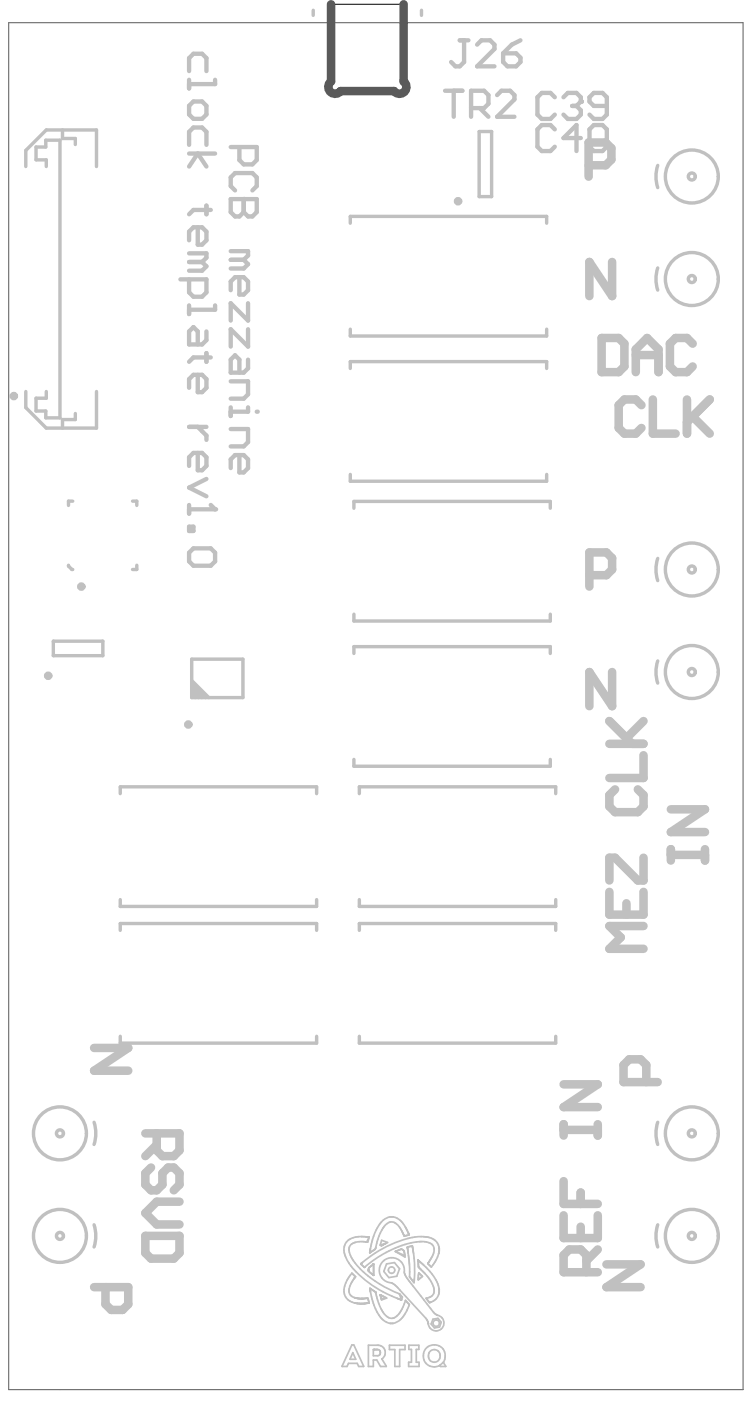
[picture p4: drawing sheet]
<svg xmlns="http://www.w3.org/2000/svg" width="147mm" height="273mm" viewBox="0 0 147 273" stroke-linecap="round" stroke-linejoin="round" font-family="sans-serif">
<path d="M64.4 .8h14.2v15.1a1.33 1.33 0 0 1 .1 2 1.33 1.33 0 0 1-2-.2h-10.4a1.33 1.33 0 0 1-2 .2 1.33 1.33 0 0 1 .1-2z" fill="none" stroke="#000" stroke-width=".19"/>
<g fill="none" stroke="#c0c0c0" stroke-width=".66">
<path d="M61 2v1M82 2v1M5 32.4v-3.1l4-4h9.8v7.1M9 32.4v-1.3h-2v-2.5h1.9v-1.3h2.8v54h-2.8v-1.3h-1.9v-2.5h2v-1.3M12.2 25.3v1.7h2.5v1.1M93.3 25.6h2.4v12.7h-2.4zM68.2 43.5v-1.4h38.2v1.4M5 76.2v3.1l4 4h9.8v-7.1M68.2 64.1v1.3h38.2v-1.3M68.2 71.7v-1.3h38.2v1.3M14.2 97.5h-.9v.9M14.7 80.5v1.2h-2.5v1.6"/>
<path d="M25.8 97.5h.8v.9M68.2 92.3v1.4h38.2v-1.4M68.9 98.9v-1.3h38.2v1.3M13.3 110v.2l.7 .7h.2M26.6 110v.9h-.8M68.9 119.5v1.4h38.2v-1.4M10.4 124.8h9.6v2.8h-9.6zM37.3 128.3h10v7.5h-10zM37.3 135.1l.7 .7M37.3 134.5l1.3 1.3M37.3 133.8l2 2M37.3 133.1l2.7 2.7"/>
<path d="M37.3 132.5l3.3 3.3M68.9 127.2v-1.3h38.2v1.3M23.4 154.5v-1.3h38.2v1.3M68.9 147.8v1.3h38.2v-1.3M69.9 154.5v-1.3h38.3v1.3M23.4 175.1v1.3h38.2v-1.3M69.9 175.1v1.3h38.3v-1.3M23.4 181.1v-1.3h38.2v1.3M69.9 181.1v-1.3h38.3v1.3M23.4 201.7v1.3h38.2v-1.3M69.9 201.7v1.3h38.3v-1.3"/>
</g>
<g fill="none" stroke="#c0c0c0" stroke-width=".33">
<path d="M76.5 236.9h-.6M78.9 238.8l.8 1.6-1 .2-.6-1.2M68.5 247.8l.7 .7-.3 .4M68.9 248.9l-.2 .2M69 248.8h.1M69.1 248.6h.1M69.2 248.5l-.1 .1M70.3 246h.1M70.3 246h-.1M70.3 246h-.1l.8 .7M70.3 240.7h.1M70.3 252.8h.1"/>
<path d="M70.5 245.8h-.1M70.5 252.8l1.1-.1 .2 .9M70.5 245.7l-.2 .3M70.7 240.7h.2M70.8 241.7h.6M71 246.7h.1M71.2 241.7h.1M71.2 253.7h-.3M71.2 240.7l.6 .1M71.3 240.7l.1 .1M71.7 247.2h.1M71.7 247.2v.1"/>
<path d="M71.7 240.8h.1M71.7 253.6h.1M71.8 240.8h.1M71.8 253.6h.1M71.8 253.6l-.8 .1M71.9 240.8l-.3 1-.2-.1M71.9 240.8l-.5 .9M71.9 247.6l.6 .5M72 243.7v.1M72.1 243.8h-.1M72.1 243l-.1 .8M72.1 243.7l-.1 .1"/>
<path d="M72.1 250.9l-.1-.1 .1 .7M72.1 250.9h.1M72.2 243.7l-.1 .1M72.2 250.9l.9 .6M72.5 248.1h.1M72.5 246.2l-.5 .4M72.6 246.2h.1M72.6 246.2h-.1M72.6 248.1v.1M72.6 246.1l-.1 .1M72.6 248.2h.1M72.6 246.1h.1"/>
<path d="M72.7 243.4l-.5 .3M72.7 246.1h-.1M72.7 248.2h.1M72.7 246.1h.1M72.7 246v2.2M73.1 251.6h.1M74 242.4h.1M74 252.2l.3 .8 1-.3-.2-.1M74.1 252.1l1 .5M74.4 242.4h.1M74.5 242.3l-.1 .1M74.5 242.3h.1"/>
<path d="M75.1 252.6l-.9 .2M75.2 242l-.7 .3M75.2 242l.2-.2-1.1-.4-.3 1M75.2 242l-1.2 .4M75.2 246l1.6-.2 1 1.2-.6 1.4-1.5 .3-1-1.2zM75.9 257.6h.6M76.9 243.6l1.9 .8M77.2 243.5h-.1M77.2 243.5l-.3 .1M77.2 252.7l.8 .3M77.7 251.8l.6 .7-.1 .5M77.7 251.8h.1"/>
<path d="M77.7 251.8l.5 1.2M77.9 251.2l5 5.4M78 253h.1M78.1 243.2l-.9 .3M78.1 253h.1M78.7 243.6l.1 1.1-1.9-1.1M78.9 253.1l.8 .8M79.3 242.7l.9-.2 .3 1.5M79.3 242.8h.1M79.3 242.8v.1M79.3 242.9h.1M79.3 242.9l.4 3.3"/>
<path d="M79.7 248.5l.9 1.2v-.7M79.8 249.6l4.6 5.8M80.3 242.7v.1M81.4 245.4l.1 1.2M81.4 245.3l1.2 1M81.4 245.3h.1M81.4 245.3l.1 .1M81.5 247.8l.7 .6-.8 .7M81.6 246.7l1.2 1.2M82.4 240.7h.2M82.9 252.7l.7 .9M83.4 257.6h.1"/>
<path d="M83.4 245.8h-.1M83.8 253.5h-.1M83.9 253.4v.1M84 244.8l-.7 1.2 .7 .6M84.3 256.8l.9-.2 .7 .8-.4 .9-.9 .2-.7-.8zM85.4 243.7v.1M85.5 242.8v.1M85.5 242.9h.1M85.5 250.9l-.1 .9zM85.5 250.9h.1M85.5 242.9l-.1 1.1M68.5 261.8h.4l1.9 4.2h-1l-.3-.6h-1.7l-.3 .6h-.9z"/>
<path d="M68.7 263.3l.5 1.3h-1.1zM72.9 262.7h.1M73.5 261.8h-1.8v4.2h1v-1.3h.6l.8 1.3h1.1l-.8-1.5M73.5 262.7h-.8v1.2h.8M75.8 261.8h3v.9h-1v3.3h-1v-3.3h-1zM79.6 261.8h1.9v.9h-.5v2.5h.6v.8h-2.1v-.8h.6v-2.5h-.5zM85.6 265.8l.7-.7 .4 .9h-1z"/>
</g>
<path d="M114.6 32.2h3.3l1.1-1.1v-2.3l-1.1-1.1h-3.3v6.7M119.1 51v6.6l-4.4-6.6v6.6M114.7 112h3.3l1.1-1.1v-2.3l-1.1-1.1h-3.3v6.7M119.1 130.8v6.7l-4.4-6.7v6.7M18.3 250.5h6.7v3.4l-1.1 1.1h-2.3l-1.1-1.1v-3.4" fill="none" stroke="#c0c0c0" stroke-width="1.7"/>
<path d="M108 18.9l-.9-.8h-1.6l-.9 .8v3.4l.9 .9h1.6l.9-.9M109.7 18.9l.8-.8h1.7l.8 .8v.9" fill="none" stroke="#c0c0c0" stroke-width=".84"/>
<circle cx="113" cy="19.8" r=".42" fill="#c0c0c0"/>
<g fill="none" stroke="#c0c0c0" stroke-width=".84">
<path d="M86.6 17.7h3.4M88.3 17.7v5M89.5 7.8h1.7M90.3 7.8v4.3l-.8 .8h-.9l-.8-.8M92.9 8.7l.8-.9h1.7l.8 .9v.8l-3.3 3.4h3.3M96.8 18.5l.8-.8h1.7l.8 .8v.9l-3.3 3.3h3.3M97.9 10.4h2.6l.8 .8v.9l-.8 .8h-1.7l-.9-.8zM101.3 7.8l-1.7 .9-1.7 1.7M113 19.8l-.8 .8M44.9 28.6h5.1v2.6l-.9 .8h-1.7l-.8-.8v-2.6M45.7 37.1l-.8-.9v-1.7l.8-.8h3.4l.9 .8v1.7l-.9 .9M47.4 38.8v2.5l-.8 .8h-.9l-.8-.8v-2.5h5.1"/>
<path d="M91.7 21h2.5l.9-.8v-1.7l-.9-.8h-2.5v5M93.4 21l1.7 1.7M108 25.2l-.9-.9h-1.6l-.9 .9v3.4l.9 .8h1.6l.9-.8M111.4 20.6h.8M112.2 20.6l.8 .9v.8l-.8 .9h-1.7l-.8-.9M113 26.9h-3.3l2.5-2.6v5.1M115.6 24.3h1.7l.8 .9v3.4l-.8 .8h-1.7l-.9-.8v-3.4zM118.1 20.6h-2.5l-.9-.8v-.9l.9-.8h1.7l.8 .8v3.4l-.8 .9h-1.7l-.9-.9"/>
</g>
<g fill="none" stroke="#c0c0c0" stroke-width="1.7">
<path d="M18.3 204h6.7l-6.7 4.4h6.7M109.7 218.8v2.2M109.7 219.9h6.6M109.7 211.1h6.6l-6.6 4.4h6.6M116.3 218.8v2.2M125.8 210.6v-3.3l-1.1-1.1h-2.2l-1.1 1.1v3.3h6.6M28.3 220.6h6.6v3.3l-1.1 1.1h-2.2l-1.1-1.1v-3.3M29.4 227.3l-1.1 1.1v2.2l1.1 1.1h1.1l1.1-1.1v-2.2l1.1-1.1h1.1l1.1 1.1v2.2l-1.1 1.1M30.5 222.8l-2.2 2.2M34.9 233.9h-4.4l-2.2 2.2 2.2 2.2h4.4M109.7 229.9v4.4h6.6M109.7 236.6v4.4h6.6v-4.4"/>
<path d="M113 232.1v2.2M113 238.8v2.2M28.3 240.6h6.6v3.3l-1.1 1.1h-4.4l-1.1-1.1zM114.1 247.6v-3.3l-1.1-1.1h-2.2l-1.1 1.1v3.3h6.6M116.3 243.2l-2.2 2.2M118 246.1h6.7l-6.7 4.4h6.7"/>
</g>
<circle cx="47.4" cy="38.8" r=".42" fill="#c0c0c0"/>
<path d="M47.4 38.8v2.5l.9 .8h.8l.9-.8v-2.5M44.9 48.9h3.4v.8l-.9 .9M44.9 50.6h2.5M46.6 54v3.3h.8l.9-.8v-1.7l-.9-.8h-1.7l-.8 .8v1.7M47.4 50.6l.9 .8-.9 .9h-2.5M48.3 59v3.4l-3.4-3.4v3.4M44.9 74.2h3.4v2.6l-.9 .8h-2.5M44.9 79.3v1.7M48.3 64.1v3.4l-3.4-3.4v3.4M48.3 70v1.7l-.9 .8h-2.5v-2.5l.8-.8 .9 .8v2.5M48.3 79.3v.8h-3.4" fill="none" stroke="#c0c0c0" stroke-width=".84"/>
<circle cx="50" cy="80.1" r=".42" fill="#c0c0c0"/>
<g fill="none" stroke="#c0c0c0" stroke-width=".84">
<path d="M36.8 13.8v-2.5l.8-.8h1.7l.9 .8v2.5M36.8 15.5v1.7M37.6 19.8h1.7l.9 .8v1.7l-.9 .8h-1.7l-.8-.8v-1.7zM41.9 15.5v.9h-5.1M36.8 28.2v-2.5l.8-.9h1.7l.9 .9v2.5M36.8 29.9h5.1M36.8 32.4l1.7-2.5 1.7 2.5M35.1 54.4h5.1v2.5l-.9 .9h-1.7l-.8-.9v-2.5M36.8 49.3h3.4v.9l-.9 .8M36.8 59.4v1.7M36.8 51h2.5M38.5 44.2v3.4h.8l.9-.8v-1.7l-.9-.9h-1.7l-.8 .9v1.7"/>
<path d="M39.3 51l.9 .8-.9 .9h-2.5M40.2 40v1.7M41 40.9h-3.4l-.8 .8M41.9 59.4v.9h-5.1M38.5 73v3.3h.8l.9-.8v-1.7l-.9-.8h-1.7l-.8 .8v1.7M40.2 64.5v1.7l-.9 .8h-2.5v-2.5l.8-.8 .9 .8v2.5M40.2 68.7v1.7M41 69.6h-3.4l-.8 .8M36.8 98.3v1.7M36.8 83.1h3.4M36.8 99.1h5.1M38.5 83.1l1.7 1.7v.8"/>
<path d="M38.5 88.2v3.3h.8l.9-.8v-1.7l-.9-.8h-1.7l-.8 .8v1.7M40.2 93.2l-3.4 1.7 3.4 1.7M44.9 83.5h3.4v2.5l-.9 .9h-2.5M46.6 88.6v3.4h.8l.9-.9v-1.7l-.9-.8h-1.7l-.8 .8v1.7"/>
</g>
<circle cx="41.9" cy="99.1" r=".42" fill="#c0c0c0"/>
<path d="M41 98.3l.9 .8M36.8 102.5h.8v.9h-.8zM36.8 107.6l.8-.9h3.4l.9 .9v1.7l-.9 .8h-3.4l-.8-.8z" fill="none" stroke="#c0c0c0" stroke-width=".84"/>
<g fill="none" stroke="#c0c0c0" stroke-width="1.7">
<path d="M117.1 65.8h3.3l1.1 1.1v4.4l-1.1 1.1h-3.3zM123.7 72.4v-4.4l2.3-2.2 2.2 2.2v4.4M123.7 69.1h4.5M124.9 78.9l-1.2-1.1h-2.2l-1.1 1.1v4.4l1.1 1.1h2.2l1.2-1.1M127.1 77.8v6.6h4.4M133.7 77.8v6.6M134.8 66.9l-1.1-1.1h-2.2l-1.1 1.1v4.4l1.1 1.1h2.2l1.1-1.1M138.1 77.8l-4.4 4.4M134.8 81.1l3.3 3.3M118.6 144.8h6.7M118.6 140.4l4.4 4.4M119.7 153.7l-1.1 1.1v2.2l1.1 1.1h4.4l1.2-1.1v-2.2l-1.2-1.1"/>
<path d="M125.3 147v4.4h-6.7M125.3 140.4l-3.4 3.3M130.6 157.5h6.6l-6.6 4.5h6.6M118.6 173.6v4.4h6.7v-4.4M121.9 175.8v2.2M125.3 166.9v4.5h-1.2l-4.4-4.5h-1.1v4.5M130.6 165.3v2.2M130.6 166.4h6.6M137.2 165.3v2.2M125.3 180.2h-6.7l2.2 2.3-2.2 2.2h6.7"/>
</g>
<g fill="none" stroke="#c0c0c0" stroke-width=".66">
<path d="M128 32.2l-.3 1.2v1.3l.3 1.8M128 52.1l-.3 1.3v1.2l.3 1.9M128 108.7l-.3 1.2v1.3l.3 1.8M128 128.6l-.3 1.3v1.2l.3 1.9M18.3 218.4l.3 1.3v1.2l-.3 1.9M128 218.4l-.3 1.3v1.2l.3 1.9M18.3 238.4l.3 1.2v1.3l-.3 1.8M128 238.4l-.3 1.2v1.3l.3 1.8"/>
<circle cx="134.7" cy="34.4" r="5.2"/>
<circle cx="134.7" cy="34.4" r=".68"/>
<circle cx="134.7" cy="54.3" r="5.2"/>
<circle cx="134.7" cy="54.3" r=".68"/>
<circle cx="134.7" cy="110.9" r="5.2"/>
<circle cx="134.7" cy="110.9" r=".68"/>
<circle cx="134.7" cy="130.8" r="5.2"/>
<circle cx="134.7" cy="130.8" r=".68"/>
<circle cx="11.7" cy="220.6" r="5.2"/>
<circle cx="11.7" cy="220.6" r=".68"/>
<circle cx="134.7" cy="220.6" r="5.2"/>
<circle cx="134.7" cy="220.6" r=".68"/>
<circle cx="11.7" cy="240.6" r="5.2"/>
<circle cx="11.7" cy="240.6" r=".68"/>
<circle cx="134.7" cy="240.6" r="5.2"/>
<circle cx="134.7" cy="240.6" r=".68"/>
</g>
<g fill="none" stroke="#c0c0c0" stroke-width=".33">
<path d="M75.7 238a7.3 7.3 0 0 0-2.6 4.9l-.4 .5M75.7 238a2 2 0 0 1 2.4 1.4M75.9 236.9a5.2 5.2 0 0 0-3.2 3.8l-.6 2.3M76.5 236.9l1.3 .6 1.1 1.3M68.1 253.3l.9 .3M68.5 247.8l-.2 .3a4.5 4.5 0 0 0-1.1 4.2l.4 .6 .5 .4M68.7 249.1v.1a2.62 2.62 0 0 0-.4 2.9l.7 .5M69 253.6l1.3 .1M69 252.6l1.3 .2M69.1 252.6l1.2 .2M70.3 240.7a2.81 2.81 0 0 0-3.3 2.9 7.8 7.8 0 0 0 2.3 4 23.2 23.2 0 0 0 7.9 5.1M70.4 240.7h.3"/>
<path d="M70.5 252.8h-.2M70.5 252.8h-.1M70.7 253.7l-.4 .1M70.7 252.8h-.2M70.8 241.7a2.61 2.61 0 0 0-2.8 1.1 5.3 5.3 0 0 0 2 4.1l1.4 1.2a23.3 23.3 0 0 0 6.3 3.7M70.9 240.7h.3M70.9 253.7h-.2M71 253.7l-.7 .1M71.2 253.7h-.3M71.7 247.1v.1M71.7 247.2h.1M71.7 247.3h.1"/>
<path d="M71.7 247.3v.1M71.7 247.4h.1M71.8 247.4l.1 .2M72 246.6l-.3 .5M72.1 251.5l.3 1.2a7.2 7.2 0 0 0 2.8 4.7l.7 .2M73.1 251.5h.1M73.1 251.5v.1M73.1 251.6h.1M73.1 251.6l.6 2.1a4.6 4.6 0 0 0 2.2 2.9 2.48 2.48 0 0 0 2.3-1.7l.7-1.8M74 252.1v.1M74 252.1h.1M74.1 252.1h.1"/>
<path d="M74.1 242.4h.1M74.2 242.4h.1M74.3 242.4h-.1M74.3 242.4h.1M74.4 242.4h-.1M78.1 243.1l.6 .5M78.1 243.1h.1M79.3 242.7v.1M79.7 253.9l-.5 1.1a4.6 4.6 0 0 1-2.7 2.6M79.7 246.2v2.3M79.8 249.6l-1-1.7a2.91 2.91 0 0 0-1.7-2.9 2.48 2.48 0 0 0-3.3 1.9 2.48 2.48 0 0 0 2.6 2.9l1.5 1.4M80.5 244l.2 2.7-.1 2.3"/>
<path d="M81.4 245.4h.1M81.4 245.3h.1M81.5 246.6h.1M81.5 246.6v.1M81.5 246.7h.1M81.5 247.8l-.1 1.3M82.4 240.7h-.4a16.7 16.7 0 0 0-8.9 3.2l-2.6 1.8M82.6 246.3a8.5 8.5 0 0 1 2.9 4.6M82.6 240.7l.4 .1a2.61 2.61 0 0 1 2.5 2M82.8 247.9a4.4 4.4 0 0 1 1.6 3.9l-.5 .5-1 .4M82.9 256.6l.5 1M83.4 257.6h.1"/>
<path d="M83.7 253.5l-.1 .1M84 244.8a2.09 2.09 0 0 0 0-2.6 6.3 6.3 0 0 0-4.9-.1l-.9 .3a23 23 0 0 0-7.2 4.2M84.4 255.4l.5 .5a1.56 1.56 0 0 1 1.4 2.1 1.56 1.56 0 0 1-2.4 .7l-.4-.5-.1-.6M85.4 244l-.6 1.3-.8 1.3M85.4 251.8a2.35 2.35 0 0 1-1.6 1.7M85.4 242.8h.1M85.5 242.8h.1M85.5 250.9h.1M73.5 261.8a1.45 1.45 0 0 1 1.4 1 1.45 1.45 0 0 1-.5 1.7M73.5 262.7a.61 .61 0 0 1 .5 .6 .61 .61 0 0 1-.5 .6M86.3 265.1a2.16 2.16 0 0 0-1.2-3.3 2.16 2.16 0 0 0-2.7 2.3 2.16 2.16 0 0 0 3.2 1.7"/>
<circle cx="76.2" cy="247.2" r=".62"/>
<circle cx="84.9" cy="257.6" r=".62"/>
<circle cx="84.5" cy="263.9" r="1.17"/>
</g>
<g fill="none" stroke="#c0c0c0" stroke-width=".83">
<circle cx="89.2" cy="39.2" r=".42"/>
<circle cx="2.7" cy="77.1" r=".42"/>
<circle cx="15.8" cy="114.2" r=".42"/>
<circle cx="9.4" cy="131.5" r=".42"/>
<circle cx="36.6" cy="141" r=".42"/>
</g>
<path d="M64.4 .8v15.1a1.33 1.33 0 0 0-.1 2 1.33 1.33 0 0 0 2-.2h10.4a1.33 1.33 0 0 0 2 .2 1.33 1.33 0 0 0-.1-2v-15.1" fill="none" stroke="#5a5a5a" stroke-width="1.7"/>
<path d="M1.7 4.4h142.9v266.1h-142.9z" fill="none" stroke="#5a5a5a" stroke-width=".19"/>
</svg>
